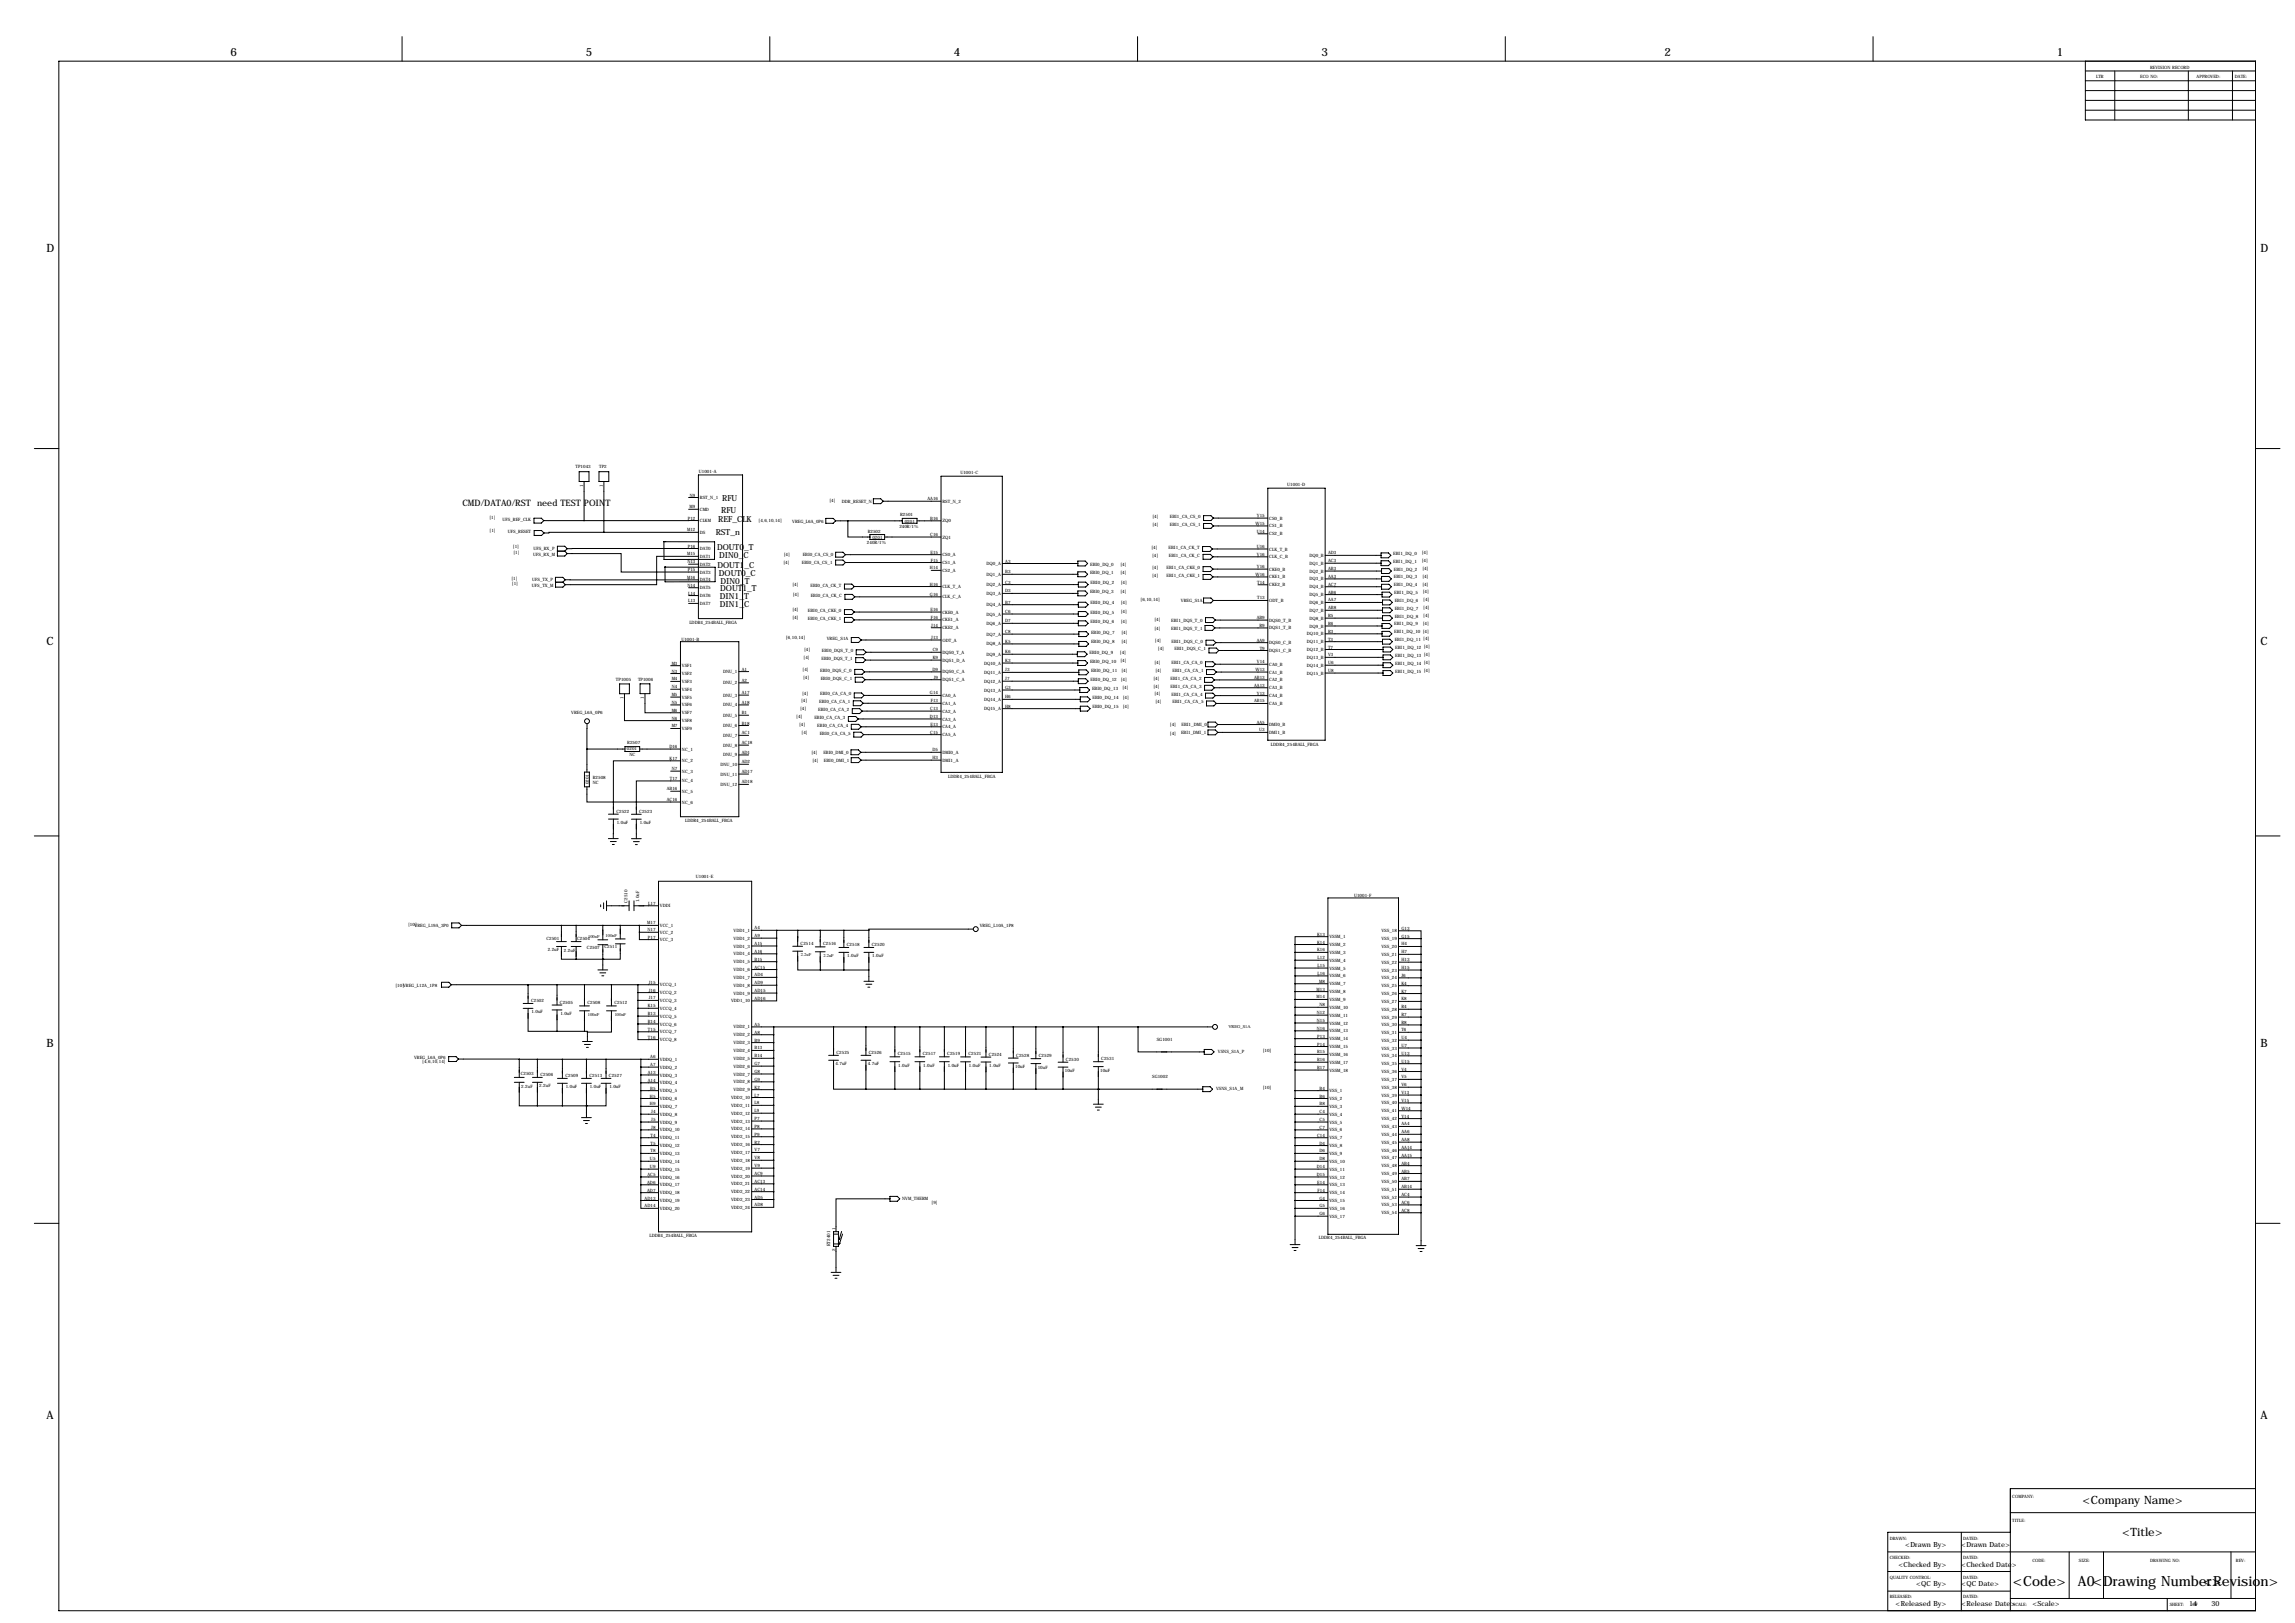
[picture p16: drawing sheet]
<svg xmlns="http://www.w3.org/2000/svg" width="1189mm" height="841mm" viewBox="0 0 1189 841" stroke-linecap="round" stroke-linejoin="round" font-family="sans-serif">
<defs><g id="words">
<g font-size="7.3">
<text x="1043" y="822">&lt;Code&gt;</text>
<text x="1076" y="822">A0&lt;Drawing Number&gt;</text>
<text x="1141" y="822">&lt;Revision&gt;</text>
</g>
<g font-size="5.9">
<text x="119" y="29">6</text>
<text x="304" y="29">5</text>
<text x="494" y="29">4</text>
<text x="685" y="29">3</text>
<text x="862" y="29">2</text>
<text x="1066" y="29">1</text>
<text x="24" y="131">D</text>
<text x="1171" y="131">D</text>
<text x="24" y="334">C</text>
<text x="1171" y="334">C</text>
<text x="24" y="542">B</text>
<text x="1171" y="542">B</text>
<text x="24" y="735">A</text>
<text x="1171" y="735">A</text>
<text x="1079" y="779">&lt;Company Name&gt;</text>
<text x="1099" y="796">&lt;Title&gt;</text>
</g>
<text font-size="4.6" x="240" y="262">CMD/DATA0/RST need TEST POINT</text>
<g font-size="4.3">
<text x="374" y="259">RFU</text>
<text x="374" y="266">RFU</text>
<text x="372" y="271">REF_CLK</text>
<text x="371" y="277">RST_n</text>
<text x="371" y="285">DOUT0_T</text>
<text x="373" y="289">DIN0_C</text>
<text x="372" y="294">DOUT1_C</text>
<text x="372" y="299">DOUT0_C</text>
<text x="373" y="303">DIN0_T</text>
<text x="373" y="310">DIN1_T</text>
<text x="373" y="306">DOUT1_T</text>
<text x="373" y="314">DIN1_C</text>
</g>
<g font-size="3.6">
<text x="987" y="801">&lt;Drawn By&gt;</text>
<text x="1016" y="801">&lt;Drawn Date&gt;</text>
<text x="983" y="811">&lt;Checked By&gt;</text>
<text x="1016" y="811">&lt;Checked Date&gt;</text>
<text x="993" y="822">&lt;QC By&gt;</text>
<text x="1016" y="822">&lt;QC Date&gt;</text>
<text x="982" y="832">&lt;Released By&gt;</text>
<text x="1016" y="832">&lt;Release Date&gt;</text>
<text x="1053" y="832">&lt;Scale&gt;</text>
<text x="1134" y="832">14</text>
<text x="1146" y="832">30</text>
</g>
<g font-size="2.3">
<text x="1114" y="35">REVISION RECORD</text>
<text x="1086" y="41">LTR</text>
<text x="1109" y="41">ECO NO:</text>
<text x="1138" y="41">APPROVED:</text>
<text x="1158" y="41">DATE:</text>
<text x="298" y="243">TP1043</text>
<text x="310" y="243">TP2</text>
<text x="362" y="245">U1001-A</text>
<text x="497" y="246">U1001-C</text>
<text x="667" y="252">U1001-D</text>
<text x="302" y="252" transform="rotate(-90 302 252)">1</text>
<text x="312" y="252" transform="rotate(-90 312 252)">1</text>
<text x="357" y="257">N9</text>
<text x="357" y="263">M9</text>
<text x="363" y="258">RST_N_1</text>
<text x="430" y="260">[4]</text>
<text x="436" y="261">DDR_RESET_N</text>
<text x="480" y="259">AA16</text>
<text x="488" y="260">RST_N_2</text>
<text x="254" y="269">[1]</text>
<text x="260" y="270">UFS_REF_CLK</text>
<text x="356" y="269">P12</text>
<text x="363" y="265">CMD</text>
<text x="466" y="267">R2501</text>
<text x="482" y="269">B16</text>
<text x="597" y="268">[4]</text>
<text x="606" y="268">EBI1_CA_CS_0</text>
<text x="651" y="268">Y15</text>
<text x="658" y="269">CS0_B</text>
<text x="254" y="275">[1]</text>
<text x="356" y="275">M12</text>
<text x="363" y="270">CLKM</text>
<text x="393" y="270">[4,6,10,14]</text>
<text x="410" y="271">VREG_L6A_0P6</text>
<text x="450" y="276">R2502</text>
<text x="466" y="274">240R/1%</text>
<text x="469" y="271">0201</text>
<text x="488" y="271">ZQ0</text>
<text x="597" y="272">[4]</text>
<text x="606" y="272">EBI1_CA_CS_1</text>
<text x="650" y="272">W15</text>
<text x="651" y="276">U14</text>
<text x="658" y="273">CS1_B</text>
<text x="263" y="276">UFS_RESET</text>
<text x="363" y="277">DS</text>
<text x="452" y="279">0201</text>
<text x="482" y="278">C16</text>
<text x="488" y="279">ZQ1</text>
<text x="658" y="277">CS2_B</text>
<text x="266" y="284">[1]</text>
<text x="266" y="287">[1]</text>
<text x="276" y="288">UFS_RX_M</text>
<text x="276" y="285">UFS_RX_P</text>
<text x="356" y="288">M15</text>
<text x="356" y="284">P16</text>
<text x="363" y="285">DAT0</text>
<text x="406" y="288">[4]</text>
<text x="449" y="282">240R/1%</text>
<text x="482" y="287">E15</text>
<text x="597" y="284">[4]</text>
<text x="605" y="284">EBI1_CA_CK_T</text>
<text x="651" y="284">U16</text>
<text x="651" y="288">V16</text>
<text x="658" y="285">CLK_T_B</text>
<text x="688" y="287">AD3</text>
<text x="722" y="287">EBI1_DQ_0</text>
<text x="737" y="287">[4]</text>
<text x="356" y="292">N13</text>
<text x="363" y="289">DAT1</text>
<text x="363" y="293">DAT2</text>
<text x="406" y="292">[4]</text>
<text x="415" y="292">EBI0_CA_CS_1</text>
<text x="416" y="288">EBI0_CA_CS_0</text>
<text x="482" y="291">F15</text>
<text x="488" y="288">CS0_A</text>
<text x="488" y="292">CS1_A</text>
<text x="511" y="293">DQ0_A</text>
<text x="521" y="291">A3</text>
<text x="565" y="293">EBI0_DQ_0</text>
<text x="580" y="293">[4]</text>
<text x="597" y="288">[4]</text>
<text x="605" y="288">EBI1_CA_CK_C</text>
<text x="658" y="289">CLK_C_B</text>
<text x="678" y="288">DQ0_B</text>
<text x="678" y="293">DQ1_B</text>
<text x="688" y="291">AC3</text>
<text x="722" y="291">EBI1_DQ_1</text>
<text x="737" y="291">[4]</text>
<text x="356" y="300">M16</text>
<text x="356" y="296">P15</text>
<text x="363" y="297">DAT3</text>
<text x="482" y="295">H14</text>
<text x="488" y="296">CS2_A</text>
<text x="511" y="298">DQ1_A</text>
<text x="521" y="297">B3</text>
<text x="565" y="297">EBI0_DQ_1</text>
<text x="580" y="297">[4]</text>
<text x="597" y="295">[4]</text>
<text x="597" y="299">[4]</text>
<text x="604" y="295">EBI1_CA_CKE_0</text>
<text x="604" y="299">EBI1_CA_CKE_1</text>
<text x="650" y="298">W16</text>
<text x="651" y="294">Y16</text>
<text x="658" y="296">CKE0_B</text>
<text x="658" y="300">CKE1_B</text>
<text x="678" y="297">DQ2_B</text>
<text x="688" y="295">AB3</text>
<text x="688" y="299">AA3</text>
<text x="722" y="296">EBI1_DQ_2</text>
<text x="722" y="300">EBI1_DQ_3</text>
<text x="737" y="295">[4]</text>
<text x="737" y="299">[4]</text>
<text x="265" y="300">[1]</text>
<text x="265" y="303">[1]</text>
<text x="276" y="304">UFS_TX_M</text>
<text x="276" y="301">UFS_TX_P</text>
<text x="356" y="304">N14</text>
<text x="363" y="301">DAT4</text>
<text x="363" y="305">DAT5</text>
<text x="410" y="303">[4]</text>
<text x="420" y="304">EBI0_CA_CK_T</text>
<text x="482" y="303">H16</text>
<text x="488" y="305">CLK_T_A</text>
<text x="511" y="304">DQ2_A</text>
<text x="521" y="302">C3</text>
<text x="565" y="303">EBI0_DQ_2</text>
<text x="581" y="302">[4]</text>
<text x="651" y="302">T14</text>
<text x="658" y="304">CKE2_B</text>
<text x="678" y="301">DQ3_B</text>
<text x="678" y="305">DQ4_B</text>
<text x="688" y="303">AC7</text>
<text x="722" y="304">EBI1_DQ_4</text>
<text x="737" y="303">[4]</text>
<text x="356" y="308">L14</text>
<text x="363" y="309">DAT6</text>
<text x="411" y="309">[4]</text>
<text x="420" y="309">EBI0_CA_CK_C</text>
<text x="482" y="309">G16</text>
<text x="488" y="310">CLK_C_A</text>
<text x="511" y="308">DQ3_A</text>
<text x="521" y="307">D3</text>
<text x="565" y="307">EBI0_DQ_3</text>
<text x="580" y="307">[4]</text>
<text x="591" y="311">[6,10,14]</text>
<text x="612" y="312">VREG_S1A</text>
<text x="651" y="311">T13</text>
<text x="658" y="312">ODT_B</text>
<text x="678" y="309">DQ5_B</text>
<text x="688" y="307">AB6</text>
<text x="688" y="312">AA7</text>
<text x="722" y="308">EBI1_DQ_5</text>
<text x="723" y="312">EBI1_DQ_6</text>
<text x="737" y="307">[4]</text>
<text x="737" y="311">[4]</text>
<text x="356" y="312">L13</text>
<text x="363" y="313">DAT7</text>
<text x="410" y="317">[4]</text>
<text x="419" y="317">EBI0_CA_CKE_0</text>
<text x="482" y="317">E16</text>
<text x="488" y="318">CKE0_A</text>
<text x="511" y="314">DQ4_A</text>
<text x="521" y="313">B7</text>
<text x="521" y="318">C6</text>
<text x="565" y="313">EBI0_DQ_4</text>
<text x="565" y="318">EBI0_DQ_5</text>
<text x="581" y="313">[4]</text>
<text x="581" y="318">[4]</text>
<text x="678" y="313">DQ6_B</text>
<text x="678" y="317">DQ7_B</text>
<text x="688" y="316">AB8</text>
<text x="723" y="316">EBI1_DQ_7</text>
<text x="737" y="315">[4]</text>
<text x="357" y="323">LDDR4_254BALL_FBGA</text>
<text x="410" y="321">[4]</text>
<text x="419" y="321">EBI0_CA_CKE_1</text>
<text x="482" y="321">F16</text>
<text x="488" y="322">CKE1_A</text>
<text x="511" y="319">DQ5_A</text>
<text x="511" y="324">DQ6_A</text>
<text x="521" y="322">D7</text>
<text x="565" y="323">EBI0_DQ_6</text>
<text x="581" y="323">[4]</text>
<text x="598" y="322">[4]</text>
<text x="607" y="322">EBI1_DQS_T_0</text>
<text x="651" y="321">AB9</text>
<text x="658" y="322">DQS0_T_B</text>
<text x="678" y="321">DQ8_B</text>
<text x="688" y="320">R5</text>
<text x="688" y="324">R6</text>
<text x="722" y="324">EBI1_DQ_9</text>
<text x="723" y="320">EBI1_DQ_8</text>
<text x="737" y="324">[4]</text>
<text x="737" y="320">[4]</text>
<text x="482" y="325">J14</text>
<text x="488" y="326">CKE2_A</text>
<text x="511" y="329">DQ7_A</text>
<text x="521" y="328">C8</text>
<text x="565" y="328">EBI0_DQ_7</text>
<text x="581" y="328">[4]</text>
<text x="598" y="326">[4]</text>
<text x="607" y="327">EBI1_DQS_T_1</text>
<text x="652" y="325">R9</text>
<text x="658" y="326">DQS1_T_B</text>
<text x="677" y="329">DQ10_B</text>
<text x="678" y="325">DQ9_B</text>
<text x="688" y="328">R3</text>
<text x="722" y="328">EBI1_DQ_10 [4]</text>
<text x="353" y="332">U1001-B</text>
<text x="407" y="331">[6,10,14]</text>
<text x="428" y="332">VREG_S1A</text>
<text x="482" y="331">J13</text>
<text x="488" y="332">ODT_A</text>
<text x="511" y="334">DQ8_A</text>
<text x="521" y="333">K5</text>
<text x="565" y="333">EBI0_DQ_8</text>
<text x="581" y="333">[4]</text>
<text x="598" y="333">[4]</text>
<text x="607" y="333">EBI1_DQS_C_0</text>
<text x="651" y="332">AA9</text>
<text x="658" y="334">DQS0_C_B</text>
<text x="677" y="333">DQ11_B</text>
<text x="688" y="332">T3</text>
<text x="688" y="336">T7</text>
<text x="723" y="332">EBI1_DQ_11 [4]</text>
<text x="416" y="341">[4]</text>
<text x="417" y="337">[4]</text>
<text x="426" y="342">EBI0_DQS_T_1</text>
<text x="426" y="338">EBI0_DQS_T_0</text>
<text x="483" y="337">C9</text>
<text x="483" y="341">K9</text>
<text x="488" y="339">DQS0_T_A</text>
<text x="511" y="340">DQ9_A</text>
<text x="521" y="338">K6</text>
<text x="564" y="339">EBI0_DQ_9</text>
<text x="580" y="339">[4]</text>
<text x="600" y="337">[4]</text>
<text x="608" y="337">EBI1_DQS_C_1</text>
<text x="653" y="336">T9</text>
<text x="658" y="338">DQS1_C_B</text>
<text x="677" y="337">DQ12_B</text>
<text x="677" y="341">DQ13_B</text>
<text x="688" y="340">V3</text>
<text x="723" y="336">EBI1_DQ_12 [4]</text>
<text x="723" y="340">EBI1_DQ_13 [4]</text>
<text x="348" y="344">M3</text>
<text x="353" y="346">VSF1</text>
<text x="384" y="347">A1</text>
<text x="416" y="348">[4]</text>
<text x="483" y="348">D9</text>
<text x="488" y="343">DQS1_D_A</text>
<text x="510" y="344">DQ10_A</text>
<text x="521" y="343">K3</text>
<text x="521" y="348">J3</text>
<text x="565" y="343">EBI0_DQ_10</text>
<text x="580" y="343">[4]</text>
<text x="581" y="348">[4]</text>
<text x="598" y="344">[4]</text>
<text x="607" y="344">EBI1_CA_CA_0</text>
<text x="650" y="348">W13</text>
<text x="651" y="344">V14</text>
<text x="658" y="345">CA0_B</text>
<text x="677" y="345">DQ14_B</text>
<text x="688" y="344">U6</text>
<text x="723" y="344">EBI1_DQ_14 [4]</text>
<text x="319" y="353">TP1005</text>
<text x="331" y="353">TP1006</text>
<text x="348" y="352">M4</text>
<text x="348" y="348">N3</text>
<text x="353" y="350">VSF2</text>
<text x="353" y="354">VSF3</text>
<text x="375" y="349">DNU_1</text>
<text x="384" y="353">A2</text>
<text x="416" y="352">[4]</text>
<text x="425" y="348">EBI0_DQS_C_0</text>
<text x="425" y="352">EBI0_DQS_C_1</text>
<text x="484" y="352">J9</text>
<text x="488" y="349">DQS0_C_A</text>
<text x="488" y="353">DQS1_C_A</text>
<text x="510" y="349">DQ11_A</text>
<text x="510" y="354">DQ12_A</text>
<text x="521" y="352">J7</text>
<text x="565" y="353">EBI0_DQ_12</text>
<text x="565" y="348">EBI0_DQ_11</text>
<text x="581" y="353">[4]</text>
<text x="598" y="352">[4]</text>
<text x="599" y="348">[4]</text>
<text x="606" y="352">EBI1_CA_CA_2</text>
<text x="607" y="348">EBI1_CA_CA_1</text>
<text x="650" y="352">AB13</text>
<text x="658" y="349">CA1_B</text>
<text x="658" y="353">CA2_B</text>
<text x="677" y="349">DQ15_B</text>
<text x="688" y="348">U8</text>
<text x="723" y="348">EBI1_DQ_15 [4]</text>
<text x="348" y="356">N4</text>
<text x="353" y="358">VSF4</text>
<text x="375" y="355">DNU_2</text>
<text x="384" y="360">A17</text>
<text x="416" y="360">[4]</text>
<text x="482" y="360">G14</text>
<text x="510" y="358">DQ13_A</text>
<text x="521" y="357">G3</text>
<text x="566" y="357">EBI0_DQ_13</text>
<text x="581" y="357">[4]</text>
<text x="598" y="356">[4]</text>
<text x="606" y="356">EBI1_CA_CA_3</text>
<text x="650" y="356">AA13</text>
<text x="651" y="360">Y13</text>
<text x="658" y="357">CA3_B</text>
<text x="323" y="362" transform="rotate(-90 323 362)">1</text>
<text x="334" y="362" transform="rotate(-90 334 362)">1</text>
<text x="348" y="361">M5</text>
<text x="348" y="365">N5</text>
<text x="353" y="362">VSF5</text>
<text x="353" y="366">VSF6</text>
<text x="375" y="361">DNU_3</text>
<text x="375" y="366">DNU_4</text>
<text x="384" y="365">A18</text>
<text x="415" y="364">[4]</text>
<text x="424" y="364">EBI0_CA_CA_1</text>
<text x="425" y="360">EBI0_CA_CA_0</text>
<text x="482" y="364">F13</text>
<text x="488" y="361">CA0_A</text>
<text x="488" y="365">CA1_A</text>
<text x="510" y="363">DQ14_A</text>
<text x="521" y="362">H6</text>
<text x="566" y="362">EBI0_DQ_14</text>
<text x="582" y="362">[4]</text>
<text x="598" y="360">[4]</text>
<text x="599" y="364">[4]</text>
<text x="607" y="360">EBI1_CA_CA_4</text>
<text x="607" y="364">EBI1_CA_CA_5</text>
<text x="650" y="364">AB15</text>
<text x="658" y="361">CA4_B</text>
<text x="658" y="365">CA5_B</text>
<text x="296" y="370">VREG_L6A_0P6</text>
<text x="348" y="369">M6</text>
<text x="353" y="370">VSF7</text>
<text x="375" y="371">DNU_5</text>
<text x="384" y="370">B1</text>
<text x="412" y="372">[4]</text>
<text x="415" y="368">[4]</text>
<text x="424" y="368">EBI0_CA_CA_2</text>
<text x="482" y="372">D13</text>
<text x="482" y="368">C13</text>
<text x="488" y="369">CA2_A</text>
<text x="510" y="368">DQ15_A</text>
<text x="521" y="367">H8</text>
<text x="566" y="367">EBI0_DQ_15</text>
<text x="582" y="367">[4]</text>
<text x="348" y="377">M7</text>
<text x="348" y="373">N6</text>
<text x="353" y="374">VSF8</text>
<text x="375" y="377">DNU_6</text>
<text x="384" y="375">B18</text>
<text x="414" y="376">[4]</text>
<text x="422" y="372">EBI0_CA_CA_3</text>
<text x="423" y="376">EBI0_CA_CA_4</text>
<text x="482" y="376">E13</text>
<text x="488" y="373">CA3_A</text>
<text x="488" y="377">CA4_A</text>
<text x="606" y="376">[4]</text>
<text x="612" y="376">EBI1_DMI_0</text>
<text x="651" y="375">AA5</text>
<text x="658" y="376">DMI0_B</text>
<text x="353" y="378">VSF9</text>
<text x="375" y="382">DNU_7</text>
<text x="384" y="380">AC1</text>
<text x="415" y="380">[4]</text>
<text x="425" y="381">EBI0_CA_CA_5</text>
<text x="482" y="380">C15</text>
<text x="488" y="381">CA5_A</text>
<text x="606" y="380">[4]</text>
<text x="612" y="380">EBI1_DMI_1</text>
<text x="652" y="379">U3</text>
<text x="658" y="380">DMI1_B</text>
<text x="325" y="389">0201</text>
<text x="325" y="386">R2507</text>
<text x="347" y="387">D16</text>
<text x="353" y="389">NC_1</text>
<text x="375" y="387">DNU_8</text>
<text x="384" y="385">AC18</text>
<text x="483" y="389">D5</text>
<text x="658" y="386">LDDR4_254BALL_FBGA</text>
<text x="326" y="392">NC</text>
<text x="347" y="394">K17</text>
<text x="353" y="395">NC_2</text>
<text x="375" y="392">DNU_9</text>
<text x="384" y="391">AD1</text>
<text x="384" y="395">AD2</text>
<text x="420" y="391">[4]</text>
<text x="421" y="395">[4]</text>
<text x="427" y="391">EBI0_DMI_0</text>
<text x="427" y="395">EBI0_DMI_1</text>
<text x="483" y="393">H3</text>
<text x="488" y="390">DMI0_A</text>
<text x="488" y="395">DMI1_A</text>
<text x="348" y="399">N7</text>
<text x="353" y="400">NC_3</text>
<text x="373" y="397">DNU_10</text>
<text x="373" y="402">DNU_11</text>
<text x="384" y="400">AD17</text>
<text x="305" y="406" transform="rotate(-90 305 406)">0201</text>
<text x="307" y="403">R2508</text>
<text x="307" y="406">NC</text>
<text x="347" y="404">T17</text>
<text x="353" y="405">NC_4</text>
<text x="373" y="407">DNU_12</text>
<text x="384" y="406">AD18</text>
<text x="491" y="403">LDDR4_254BALL_FBGA</text>
<text x="345" y="409">AB16</text>
<text x="353" y="411">NC_5</text>
<text x="345" y="415">AC16</text>
<text x="353" y="416">NC_6</text>
<text x="319" y="421">C2522</text>
<text x="331" y="421">C2523</text>
<text x="355" y="426">LDDR4_254BALL_FBGA</text>
<text x="319" y="427">1.0uF</text>
<text x="331" y="427">1.0uF</text>
<text x="360" y="455">U1001-E</text>
<text x="325" y="468" transform="rotate(-90 325 468)">C2510</text>
<text x="331" y="467" transform="rotate(-90 331 467)">1.0uF</text>
<text x="701" y="465">U1001-F</text>
<text x="336" y="469">L17</text>
<text x="342" y="470">VDDI</text>
<text x="211" y="480">[10]</text>
<text x="335" y="479">M17</text>
<text x="508" y="480">VREG_L10A_1P8</text>
<text x="215" y="480">VREG_L19A_3P0</text>
<text x="305" y="486">100nF</text>
<text x="314" y="485">100nF</text>
<text x="335" y="482">N17</text>
<text x="342" y="480">VCC_1</text>
<text x="342" y="484">VCC_2</text>
<text x="380" y="483">VDD1_1</text>
<text x="391" y="481">A4</text>
<text x="391" y="485">A9</text>
<text x="682" y="485">K13</text>
<text x="689" y="486">VSSM_1</text>
<text x="716" y="483">VSS_18</text>
<text x="726" y="482">G13</text>
<text x="726" y="486">G15</text>
<text x="283" y="487">C2501</text>
<text x="299" y="487">C2504</text>
<text x="304" y="492">C2507</text>
<text x="313" y="491">C2511</text>
<text x="336" y="486">P17</text>
<text x="342" y="488">VCC_3</text>
<text x="380" y="487">VDD1_2</text>
<text x="380" y="491">VDD1_3</text>
<text x="391" y="489">A15</text>
<text x="415" y="489">C2514</text>
<text x="426" y="490">C2516</text>
<text x="439" y="490">C2518</text>
<text x="452" y="490">C2520</text>
<text x="682" y="489">K14</text>
<text x="689" y="490">VSSM_2</text>
<text x="716" y="487">VSS_19</text>
<text x="716" y="491">VSS_20</text>
<text x="726" y="490">H4</text>
<text x="284" y="493">2.2uF</text>
<text x="292" y="493">2.2uF</text>
<text x="380" y="495">VDD1_4</text>
<text x="391" y="494">A16</text>
<text x="391" y="498">B15</text>
<text x="415" y="495">2.2uF</text>
<text x="427" y="496">2.2uF</text>
<text x="439" y="496">1.0uF</text>
<text x="452" y="496">1.0uF</text>
<text x="682" y="493">K16</text>
<text x="683" y="497">L12</text>
<text x="689" y="494">VSSM_3</text>
<text x="716" y="495">VSS_21</text>
<text x="726" y="494">H7</text>
<text x="726" y="498">H13</text>
<text x="380" y="499">VDD1_5</text>
<text x="380" y="503">VDD1_6</text>
<text x="391" y="502">AC15</text>
<text x="683" y="501">L15</text>
<text x="689" y="498">VSSM_4</text>
<text x="689" y="502">VSSM_5</text>
<text x="716" y="499">VSS_22</text>
<text x="716" y="503">VSS_23</text>
<text x="726" y="502">H15</text>
<text x="336" y="510">J15</text>
<text x="380" y="507">VDD1_7</text>
<text x="391" y="506">AD4</text>
<text x="391" y="510">AD9</text>
<text x="683" y="505">L16</text>
<text x="683" y="509">M8</text>
<text x="689" y="506">VSSM_6</text>
<text x="716" y="507">VSS_24</text>
<text x="726" y="506">J6</text>
<text x="205" y="511">[10]VREG_L12A_1P8</text>
<text x="336" y="514">J16</text>
<text x="342" y="511">VCCQ_1</text>
<text x="342" y="515">VCCQ_2</text>
<text x="380" y="511">VDD1_8</text>
<text x="380" y="515">VDD1_9</text>
<text x="391" y="514">AD15</text>
<text x="682" y="513">M13</text>
<text x="689" y="510">VSSM_7</text>
<text x="689" y="514">VSSM_8</text>
<text x="716" y="511">VSS_25</text>
<text x="716" y="515">VSS_26</text>
<text x="726" y="510">K4</text>
<text x="726" y="514">K7</text>
<text x="275" y="519">C2502</text>
<text x="290" y="520">C2505</text>
<text x="304" y="520">C2508</text>
<text x="318" y="520">C2512</text>
<text x="336" y="522">K15</text>
<text x="336" y="518">J17</text>
<text x="342" y="519">VCCQ_3</text>
<text x="379" y="519">VDD1_10</text>
<text x="391" y="518">AD16</text>
<text x="682" y="517">M14</text>
<text x="683" y="521">N8</text>
<text x="689" y="518">VSSM_9</text>
<text x="716" y="520">VSS_27</text>
<text x="726" y="518">K8</text>
<text x="275" y="525">1.0uF</text>
<text x="290" y="526">1.0uF</text>
<text x="304" y="526">100nF</text>
<text x="318" y="526">100nF</text>
<text x="336" y="526">R13</text>
<text x="342" y="523">VCCQ_4</text>
<text x="342" y="527">VCCQ_5</text>
<text x="682" y="525">N12</text>
<text x="689" y="523">VSSM_10</text>
<text x="689" y="527">VSSM_11</text>
<text x="716" y="524">VSS_28</text>
<text x="716" y="528">VSS_29</text>
<text x="726" y="522">R4</text>
<text x="726" y="526">R7</text>
<text x="336" y="530">R14</text>
<text x="336" y="534">T15</text>
<text x="342" y="531">VCCQ_6</text>
<text x="380" y="533">VDD2_1</text>
<text x="391" y="531">A5</text>
<text x="636" y="533">VREG_S1A</text>
<text x="682" y="529">N15</text>
<text x="682" y="533">N16</text>
<text x="689" y="531">VSSM_12</text>
<text x="716" y="532">VSS_30</text>
<text x="726" y="530">R8</text>
<text x="336" y="538">T16</text>
<text x="342" y="535">VCCQ_7</text>
<text x="342" y="539">VCCQ_8</text>
<text x="380" y="537">VDD2_2</text>
<text x="391" y="535">A8</text>
<text x="391" y="540">B9</text>
<text x="599" y="539">SG1001</text>
<text x="682" y="537">P13</text>
<text x="689" y="535">VSSM_13</text>
<text x="689" y="539">VSSM_14</text>
<text x="716" y="536">VSS_31</text>
<text x="716" y="540">VSS_32</text>
<text x="726" y="534">T6</text>
<text x="726" y="538">U4</text>
<text x="380" y="541">VDD2_3</text>
<text x="380" y="545">VDD2_4</text>
<text x="391" y="544">B13</text>
<text x="433" y="546">C2525</text>
<text x="450" y="546">C2526</text>
<text x="631" y="546">VSNS_S1A_P</text>
<text x="654" y="545">[10]</text>
<text x="682" y="546">R15</text>
<text x="682" y="542">P14</text>
<text x="689" y="543">VSSM_15</text>
<text x="716" y="544">VSS_33</text>
<text x="726" y="542">U7</text>
<text x="215" y="549">VREG_L6A_0P6</text>
<text x="219" y="551">[4,6,10,14]</text>
<text x="337" y="548">A6</text>
<text x="342" y="549">VDDQ_1</text>
<text x="380" y="549">VDD2_5</text>
<text x="391" y="548">B14</text>
<text x="391" y="552">G7</text>
<text x="433" y="552">4.7uF</text>
<text x="450" y="552">4.7uF</text>
<text x="465" y="547">C2515</text>
<text x="478" y="547">C2517</text>
<text x="491" y="547">C2519</text>
<text x="502" y="547">C2521</text>
<text x="512" y="547">C2524</text>
<text x="526" y="547">C2528</text>
<text x="538" y="548">C2529</text>
<text x="552" y="549">C2530</text>
<text x="570" y="549">C2531</text>
<text x="682" y="550">R16</text>
<text x="689" y="547">VSSM_16</text>
<text x="689" y="551">VSSM_17</text>
<text x="716" y="548">VSS_34</text>
<text x="716" y="552">VSS_35</text>
<text x="726" y="546">U13</text>
<text x="726" y="550">U15</text>
<text x="270" y="557">C2503</text>
<text x="280" y="557">C2506</text>
<text x="293" y="558">C2509</text>
<text x="305" y="558">C2513</text>
<text x="315" y="558">C2527</text>
<text x="336" y="556">A13</text>
<text x="337" y="552">A7</text>
<text x="342" y="554">VDDQ_2</text>
<text x="342" y="558">VDDQ_3</text>
<text x="380" y="553">VDD2_6</text>
<text x="380" y="557">VDD2_7</text>
<text x="391" y="556">G8</text>
<text x="465" y="553">1.0uF</text>
<text x="478" y="553">1.0uF</text>
<text x="491" y="553">1.0uF</text>
<text x="502" y="553">1.0uF</text>
<text x="512" y="553">1.0uF</text>
<text x="526" y="553">10uF</text>
<text x="538" y="554">10uF</text>
<text x="552" y="555">10uF</text>
<text x="570" y="555">10uF</text>
<text x="682" y="554">R17</text>
<text x="689" y="555">VSSM_18</text>
<text x="716" y="556">VSS_36</text>
<text x="726" y="555">V4</text>
<text x="270" y="564">2.2uF</text>
<text x="279" y="563">2.2uF</text>
<text x="293" y="564">1.0uF</text>
<text x="306" y="564">1.0uF</text>
<text x="316" y="564">1.0uF</text>
<text x="336" y="560">A14</text>
<text x="342" y="562">VDDQ_4</text>
<text x="380" y="561">VDD2_8</text>
<text x="391" y="560">G9</text>
<text x="391" y="564">K2</text>
<text x="597" y="558">SG1002</text>
<text x="716" y="560">VSS_37</text>
<text x="716" y="564">VSS_38</text>
<text x="726" y="559">V5</text>
<text x="726" y="563">V6</text>
<text x="337" y="568">H5</text>
<text x="337" y="564">B5</text>
<text x="342" y="566">VDDQ_5</text>
<text x="342" y="570">VDDQ_6</text>
<text x="379" y="569">VDD2_10</text>
<text x="380" y="565">VDD2_9</text>
<text x="391" y="568">L7</text>
<text x="630" y="565">VSNS_S1A_M</text>
<text x="654" y="564">[10]</text>
<text x="684" y="564">B4</text>
<text x="684" y="568">B6</text>
<text x="689" y="566">VSS_1</text>
<text x="689" y="570">VSS_2</text>
<text x="716" y="568">VSS_39</text>
<text x="726" y="567">V13</text>
<text x="337" y="573">H9</text>
<text x="342" y="574">VDDQ_7</text>
<text x="379" y="573">VDD2_11</text>
<text x="391" y="572">L8</text>
<text x="684" y="573">B8</text>
<text x="689" y="574">VSS_3</text>
<text x="716" y="572">VSS_40</text>
<text x="726" y="571">V15</text>
<text x="726" y="575">W14</text>
<text x="337" y="577">J4</text>
<text x="337" y="581">J5</text>
<text x="342" y="578">VDDQ_8</text>
<text x="342" y="582">VDDQ_9</text>
<text x="379" y="577">VDD2_12</text>
<text x="379" y="581">VDD2_13</text>
<text x="391" y="576">L9</text>
<text x="391" y="580">P7</text>
<text x="684" y="577">C4</text>
<text x="684" y="581">C5</text>
<text x="689" y="578">VSS_4</text>
<text x="689" y="582">VSS_5</text>
<text x="716" y="576">VSS_41</text>
<text x="716" y="580">VSS_42</text>
<text x="726" y="579">Y14</text>
<text x="337" y="585">J8</text>
<text x="342" y="586">VDDQ_10</text>
<text x="379" y="586">VDD2_14</text>
<text x="391" y="584">P8</text>
<text x="684" y="585">C7</text>
<text x="689" y="586">VSS_6</text>
<text x="716" y="584">VSS_43</text>
<text x="726" y="583">AA4</text>
<text x="726" y="587">AA6</text>
<text x="337" y="589">T4</text>
<text x="337" y="593">T5</text>
<text x="342" y="590">VDDQ_11</text>
<text x="379" y="590">VDD2_15</text>
<text x="379" y="594">VDD2_16</text>
<text x="391" y="588">P9</text>
<text x="391" y="592">R2</text>
<text x="682" y="589">C14</text>
<text x="683" y="593">D4</text>
<text x="689" y="590">VSS_7</text>
<text x="716" y="588">VSS_44</text>
<text x="716" y="592">VSS_45</text>
<text x="726" y="591">AA8</text>
<text x="337" y="597">T8</text>
<text x="342" y="594">VDDQ_12</text>
<text x="342" y="598">VDDQ_13</text>
<text x="379" y="598">VDD2_17</text>
<text x="391" y="596">V7</text>
<text x="683" y="597">D6</text>
<text x="689" y="594">VSS_8</text>
<text x="689" y="598">VSS_9</text>
<text x="716" y="596">VSS_46</text>
<text x="726" y="595">AA14</text>
<text x="726" y="599">AA15</text>
<text x="337" y="601">U5</text>
<text x="337" y="605">U9</text>
<text x="342" y="602">VDDQ_14</text>
<text x="379" y="602">VDD2_18</text>
<text x="379" y="606">VDD2_19</text>
<text x="391" y="600">V8</text>
<text x="391" y="605">V9</text>
<text x="682" y="605">D14</text>
<text x="683" y="601">D8</text>
<text x="689" y="602">VSS_10</text>
<text x="716" y="601">VSS_47</text>
<text x="716" y="605">VSS_48</text>
<text x="726" y="603">AB4</text>
<text x="335" y="609">AC5</text>
<text x="342" y="606">VDDQ_15</text>
<text x="342" y="610">VDDQ_16</text>
<text x="379" y="610">VDD2_20</text>
<text x="391" y="609">AC9</text>
<text x="682" y="609">D15</text>
<text x="689" y="606">VSS_11</text>
<text x="689" y="610">VSS_12</text>
<text x="716" y="609">VSS_49</text>
<text x="726" y="607">AB5</text>
<text x="726" y="611">AB7</text>
<text x="335" y="613">AD6</text>
<text x="335" y="617">AD7</text>
<text x="342" y="614">VDDQ_17</text>
<text x="379" y="614">VDD2_21</text>
<text x="391" y="613">AC13</text>
<text x="391" y="617">AC14</text>
<text x="682" y="613">E14</text>
<text x="683" y="617">F14</text>
<text x="689" y="614">VSS_13</text>
<text x="716" y="613">VSS_50</text>
<text x="716" y="617">VSS_51</text>
<text x="726" y="615">AB14</text>
<text x="334" y="621">AD13</text>
<text x="342" y="619">VDDQ_18</text>
<text x="342" y="623">VDDQ_19</text>
<text x="379" y="618">VDD2_22</text>
<text x="379" y="622">VDD2_23</text>
<text x="391" y="621">AD5</text>
<text x="467" y="621">NVM_THERM</text>
<text x="483" y="624">[9]</text>
<text x="683" y="621">G4</text>
<text x="689" y="619">VSS_14</text>
<text x="689" y="623">VSS_15</text>
<text x="716" y="621">VSS_52</text>
<text x="726" y="620">AC4</text>
<text x="726" y="624">AC6</text>
<text x="334" y="625">AD14</text>
<text x="342" y="627">VDDQ_20</text>
<text x="379" y="626">VDD2_24</text>
<text x="391" y="625">AD8</text>
<text x="683" y="625">G5</text>
<text x="683" y="629">G6</text>
<text x="689" y="627">VSS_16</text>
<text x="716" y="625">VSS_53</text>
<text x="716" y="629">VSS_54</text>
<text x="726" y="628">AC8</text>
<text x="689" y="631">VSS_17</text>
<text x="336" y="641">LDDR4_254BALL_FBGA</text>
<text x="433" y="637" transform="rotate(-90 433 637)">1</text>
<text x="683" y="642">LDDR4_254BALL_FBGA</text>
<text x="430" y="646" transform="rotate(-90 430 646)">RT2401</text>
<text x="433" y="648" transform="rotate(-90 433 648)">2</text>
<text x="1042" y="776">COMPANY:</text>
<text x="1042" y="789">TITLE:</text>
<text x="979" y="797">DRAWN:</text>
<text x="1017" y="797">DATED:</text>
<text x="979" y="808">CHECKED:</text>
<text x="1017" y="808">DATED:</text>
<text x="1053" y="809">CODE:</text>
<text x="1077" y="809">SIZE:</text>
<text x="1114" y="809">DRAWING NO:</text>
<text x="1158" y="809">REV:</text>
<text x="979" y="818">QUALITY CONTROL:</text>
<text x="1017" y="818">DATED:</text>
<text x="979" y="828">RELEASED:</text>
<text x="1017" y="828">DATED:</text>
<text x="1043" y="832">SCALE:</text>
<text x="1124" y="832">SHEET:</text>
<text x="1136" y="832">OF</text>
</g>
</g></defs>
<g fill="none" stroke="#000" stroke-width=".52">
<path d="M208 19v13M399 19v13M589 19v13M780 19v13M970 19v13M30 32h1138v802h-1138zM1080 32v30h88M1080 37h88M1096 37v25M1134 37v25M1156 37v25M1080 47h88"/>
<path d="M1080 42h88M1080 52h88M1080 57h88M18 232h12M1168 232h13M300 244h5v5h-5zM303 249v21M310 244h5v5h-5zM313 249v27M357 258h5M362 246h23v74h-23zM452 258h4l2 2-2 1h-4z"/>
<path d="M458 260h29M487 247h32v153h-32zM657 253h29v130h-29zM277 268h3l2 2-2 1h-3zM277 275h4l1 1-1 1h-4zM282 270h21M313 276h-31M313 276h49M357 264h5M362 270h-59M428 269h4l1 1-1 1h-4zM433 270h34"/>
<path d="M439 270v8h12M451 277h7v2h-7zM458 278h29M467 269h8v2h-8zM475 270h12M623 267h4l2 1-2 2h-4zM623 271h4l2 1-2 2h-4zM629 268h28M629 272h28M652 276h5M289 285h4M293 285l1 2"/>
<path d="M294 287h28v9h40M294 284l-1-1h-4v5h4l1-1M294 284l-1 1M344 281h26v9h-26zM344 281h.1M344 294h26v7h-25zM357 292h5M362 288h-22v15h-47M362 284h-68M433 286h4l1 1-1 2h-4zM433 290h4l1 1-1 2h-4zM438 287h49"/>
<path d="M438 291h49M482 295h5M519 292h39M519 297h39M558 296h4l1 1-1 2h-4zM558 291h4l1 1-1 1h-4zM623 283h4l1 1-1 2h-4zM623 287h4l1 1-1 2h-4zM623 294h4l1 1-1 1h-4zM623 298h4l1 1-1 1h-4zM628 284h29M628 288h29"/>
<path d="M628 295h29M628 299h29M686 292h29M686 288h29M686 296h30M686 300h30M715 286h4l1 2-1 1h-4zM715 290h4l1 2-1 1h-4zM716 295h3l2 1-2 1h-3zM716 299h3l2 1-2 1h-3zM288 302h4M292 302l1 1"/>
<path d="M293 300h69M293 300l-1 2M293 300l-1-1h-4v5h4l1-1M357 304h5M357 308h5M357 313h5M437 303h4l2 1-2 1h-4zM437 316h4l2 1-2 1h-4zM437 320h4l2 1-2 1h-4zM438 308h4l1 1-1 1h-4zM443 304h44M443 317h44"/>
<path d="M443 309h44M519 303h40M519 307h39M519 313h40M519 318h40M558 306h4l1 1-1 2h-4zM559 302h3l2 1-2 1h-3zM559 312h3l2 1-2 1h-3zM559 317h3l2 1-2 1h-3zM623 310h4l2 1-2 1h-4zM624 320h4l2 1-2 1h-4zM629 311h28"/>
<path d="M652 303h5M686 304h30M686 308h30M686 312h30M686 316h30M716 303h3l2 1-2 1h-3zM716 307h4l1 1-1 1h-4zM716 311h4l1 1-1 1h-4zM716 315h4l1 1-1 1h-4zM716 319h4l1 1-1 1h-4zM353 332h30v91h-30zM441 330h4l1 2-1 1h-4z"/>
<path d="M443 321h44M444 337h3l2 1-2 1h-3zM446 332h41M449 338h38M482 325h5M519 323h40M519 328h40M519 334h40M519 339h39M558 338h4l1 1-1 1h-4zM559 322h3l2 1-2 1h-3zM559 327h4l1 1-1 2h-4z"/>
<path d="M559 332h4l1 2-1 1h-4zM624 324h4l1 1-1 2h-4zM625 332h4l1 1-1 1h-4zM626 336h4l1 1-1 1h-4zM629 325h28M630 321h27M630 333h27M631 337h26M686 332h30M686 328h30M686 320h30M686 324h30"/>
<path d="M686 336h30M716 323h4l1 1-1 2h-4zM716 327h4l1 1-1 2h-4zM716 331h4l1 1-1 2h-4zM716 335h4l2 1-2 2h-4zM716 339h4l2 1-2 2h-4zM321 354h5v5h-5zM323 359v14h30M332 354h5v5h-5zM334 359v10h19M347 345h6M347 349h6"/>
<path d="M347 353h6M347 357h6M383 348h5M383 354h5M443 359h3l2 1-2 1h-3zM443 347h4l1 1-1 1h-4zM443 351h4l1 1-1 1h-4zM443 341h4l1 1-1 1h-4zM448 348h39M448 352h39M448 342h39M519 343h39"/>
<path d="M519 348h40M519 353h40M519 357h40M558 342h4l1 1-1 2h-4zM559 352h3l2 1-2 1h-3zM559 347h4l1 1-1 2h-4zM559 356h4l1 1-1 2h-4zM624 351h4l1 1-1 1h-4zM624 355h4l1 1-1 2h-4zM624 359h4l2 1-2 2h-4zM624 343h4l2 1-2 1h-4zM625 347h4l1 1-1 1h-4z"/>
<path d="M629 352h28M629 356h28M630 344h27M630 348h27M686 340h30M686 345h30M686 349h30M716 343h4l2 2-2 1h-4zM716 347h4l2 2-2 1h-4zM304 375v13M347 361h6M347 365h6"/>
<path d="M347 377h6M383 365h5M383 360h5M383 370h5M383 376h5M439 371h4l2 1-2 2h-4zM441 375h4l1 1-1 2h-4zM442 367h3l2 1-2 2h-3zM442 363h4l1 1-1 2h-4zM442 379h4l1 2-1 1h-4zM445 372h42M446 376h41"/>
<path d="M447 368h40M447 364h40M448 360h39M519 362h41M519 367h41M560 361h3l2 1-2 2h-3zM560 366h3l2 1-2 1h-3zM625 363h4l1 1-1 2h-4zM626 378h4l1 1-1 2h-4zM626 374h4l1 1-1 2h-4zM630 360h27M630 364h27"/>
<path d="M631 375h26M631 379h26M303 400h2v8h-2zM304 388h20M304 388v12M324 387h7v2h-7zM331 388h22M347 399h6M353 394h-35v28M383 381h5M383 386h5M383 391h5"/>
<path d="M383 396h5M441 388h4l1 2-1 1h-4zM441 392h4l1 2-1 1h-4zM446 390h41M446 394h41M447 381h40M304 408v7h49M347 410h6M353 405h-23v17M383 401h5M383 406h5M18 433h12"/>
<path d="M315 434h5M315 422h5M315 424h5M316 436h3M317 437h1M318 424v10M327 422h5M327 424h5M327 434h5M328 436h3M329 437h1M330 424v10"/>
<path d="M1168 433h13M341 456h48v182h-48zM234 478h4l1 1-1 2h-4zM239 479h102M291 479v9M298 479v9M311 469v1M312 479v8M313 468v3M314 469h12M314 467v5M321 479v7"/>
<path d="M326 467v5M328 469h13M328 467v5M331 479v4M688 465h36v174h-36zM288 490h5M288 488h5M291 490v7h7M296 490h5M296 488h5M298 490v7M298 497h14"/>
<path d="M310 489h5M310 487h5M312 497h.1M312 489v13M319 489h5M319 486h5M321 489v8h-9M331 483v4h10M331 483h10M389 482h61M389 486h13M389 490h13"/>
<path d="M389 494h13M389 498h13M402 482v32M411 490h5M411 493h5M413 493v9h12M413 482v8M422 490h5M422 493h5M425 493v9M425 482v8M435 493h5"/>
<path d="M435 491h5M437 482v9M437 493v9M448 493h5M448 491h5M450 482v9M450 493v15M504 481h-54v1M671 489h17M671 493h17M671 497h17M671 489v156"/>
<path d="M688 485h-17v4M724 482h12v4M724 486h12M724 490h12M724 494h12M724 498h12M736 486v159M229 509h4l1 1-1 1h-4zM234 510h40M271 520h5M274 510v10M289 510h-15"/>
<path d="M289 510h52M289 510v11M303 510v11M310 502h5M311 504h3M312 505h1M317 510v11M330 514h11M330 518h11M330 510v24M389 502h13M389 506h13"/>
<path d="M389 510h13M389 514h13M402 514v4h-13M425 502h25M448 508h5M449 510h3M450 511h1M671 501h17M671 505h17M671 510h17M671 514h17M671 518h17"/>
<path d="M724 502h12M724 507h12M724 511h12M724 515h12M724 519h12M271 522h5M274 522v12h15M286 521h5M286 523h5M289 523v11M289 534h14M300 521h5"/>
<path d="M300 524h5M302 539h5M303 534l1 1M303 524v10M304 535v4M314 521h5M314 524h5M317 524v11h-13M330 534v5h11M330 522h11M330 526h11M330 530h11"/>
<path d="M330 534h11M389 532h239M389 536h12M401 532v89M432 532v15M449 532v15M464 532v15M477 532v15M489 532v15M500 532v15M511 532v16M525 532v16"/>
<path d="M537 532v16M551 532v18M569 532v18M590 532v13h12M671 522h17M671 526h17M671 530h17M671 534h17M671 538h17M724 523h12M724 535h12M724 539h12"/>
<path d="M724 527h12M724 531h12M232 547h4l1 2-1 1h-4zM237 549h32M266 558h6M269 549h72M269 549v9M276 558h5M278 549v9M289 559h5M291 549v10M301 559h5"/>
<path d="M303 541h3M304 549v10M304 543h1M311 559h5M314 549v10M332 553h9M332 557h9M332 549v73M389 540h12M389 544h12M389 548h12M389 552h12"/>
<path d="M389 556h12M429 547h5M429 549h5M432 549v15h17M446 547h5M446 549h5M449 549v15M461 550h5M461 547h5M464 550v14M474 550h5M474 547h5"/>
<path d="M477 550v14M487 550h5M487 547h5M489 550v14M498 550h5M498 547h5M500 550v14M508 550h5M508 548h5M511 550v14M522 548h5M522 551h5"/>
<path d="M525 551v13M534 551h5M534 548h5M537 551v13M548 550h5M548 553h5M551 553v11M566 550h6M566 552h6M569 552v20M604 545h20M624 544h4l1 1-1 1h-4z"/>
<path d="M671 542h17M671 546h17M671 550h17M671 554h17M724 543h12M724 547h12M724 551h12M724 555h12M724 559h12M266 561h6M269 561v12h9M276 561h5"/>
<path d="M278 561v12M278 573h26M289 561h5M291 561v12M301 561h5M301 579h5M304 573h.1M304 561v18M311 561h5M314 561v12h-10M332 565h9M332 569h9"/>
<path d="M332 573h9M332 577h9M332 561h9M389 560h12M389 564h12M389 568h12M389 573h12M389 577h12M449 564h150M566 572h6M567 573h3M568 575h1"/>
<path d="M569 564h.1M602 564h21M623 563h4l1 1-1 1h-4zM671 565h17M671 569h17M671 573h17M671 577h17M724 563h12M724 567h12M724 571h12M724 575h12M724 579h12"/>
<path d="M302 580h3M303 582h1M332 581h9M332 585h9M332 589h9M332 593h9M332 597h9M389 581h12M389 585h12M389 589h12M389 593h12M389 597h12"/>
<path d="M671 581h17M671 585h17M671 589h17M671 593h17M671 597h17M724 583h12M724 588h12M724 592h12M724 596h12M724 600h12M332 602h9M332 606h9"/>
<path d="M332 610h9M332 614h9M332 618h9M389 601h12M389 605h12M389 609h12M389 613h12M389 617h12M461 620h4l1 1-1 1h-4zM671 602h17M671 606h17M671 610h17"/>
<path d="M671 614h17M671 618h17M724 604h12M724 608h12M724 612h12M724 616h12M18 634h12M332 622v4h9M332 622h9M389 621h12M401 621v4h-12M432 638h2v8h-2z"/>
<path d="M432 639h2M436 638l-1 4M436 639l-1 5M461 621h-28v17M671 622h17M671 626h17M671 630h17M724 620h12M724 624h12M724 628h12M1168 634h13M431 659h5"/>
<path d="M432 644h2M433 646v13M435 641v1M435 644h.1M668 645h5M669 646h3M670 648h1M734 645h5M735 647h3M736 648h1M432 661h3M433 662h1"/>
<path d="M1168 771h-127v63M1016 794v40M1041 784h127M1041 794h-63v40M978 804h190M978 814h63M1072 804v24M1090 804v24M1156 804v24M978 824h63M1041 828h127M1123 828v6"/>
<circle cx="304" cy="374" r="1.3"/>
<circle cx="505" cy="481" r="1.3"/>
<circle cx="629" cy="532" r="1.3"/>
</g>
<path d="M602 545h2M599 564h3" fill="none" stroke="#000" stroke-width=".76"/>
<path d="M476 564a.5 .5 0 0 0 1 0 .5 .5 0 0 0-1 0zM476 532a.5 .5 0 0 0 1 0 .5 .5 0 0 0-1 0z" fill="#000" stroke="#000" stroke-width=".63"/>
<use href="#words"/>
</svg>
